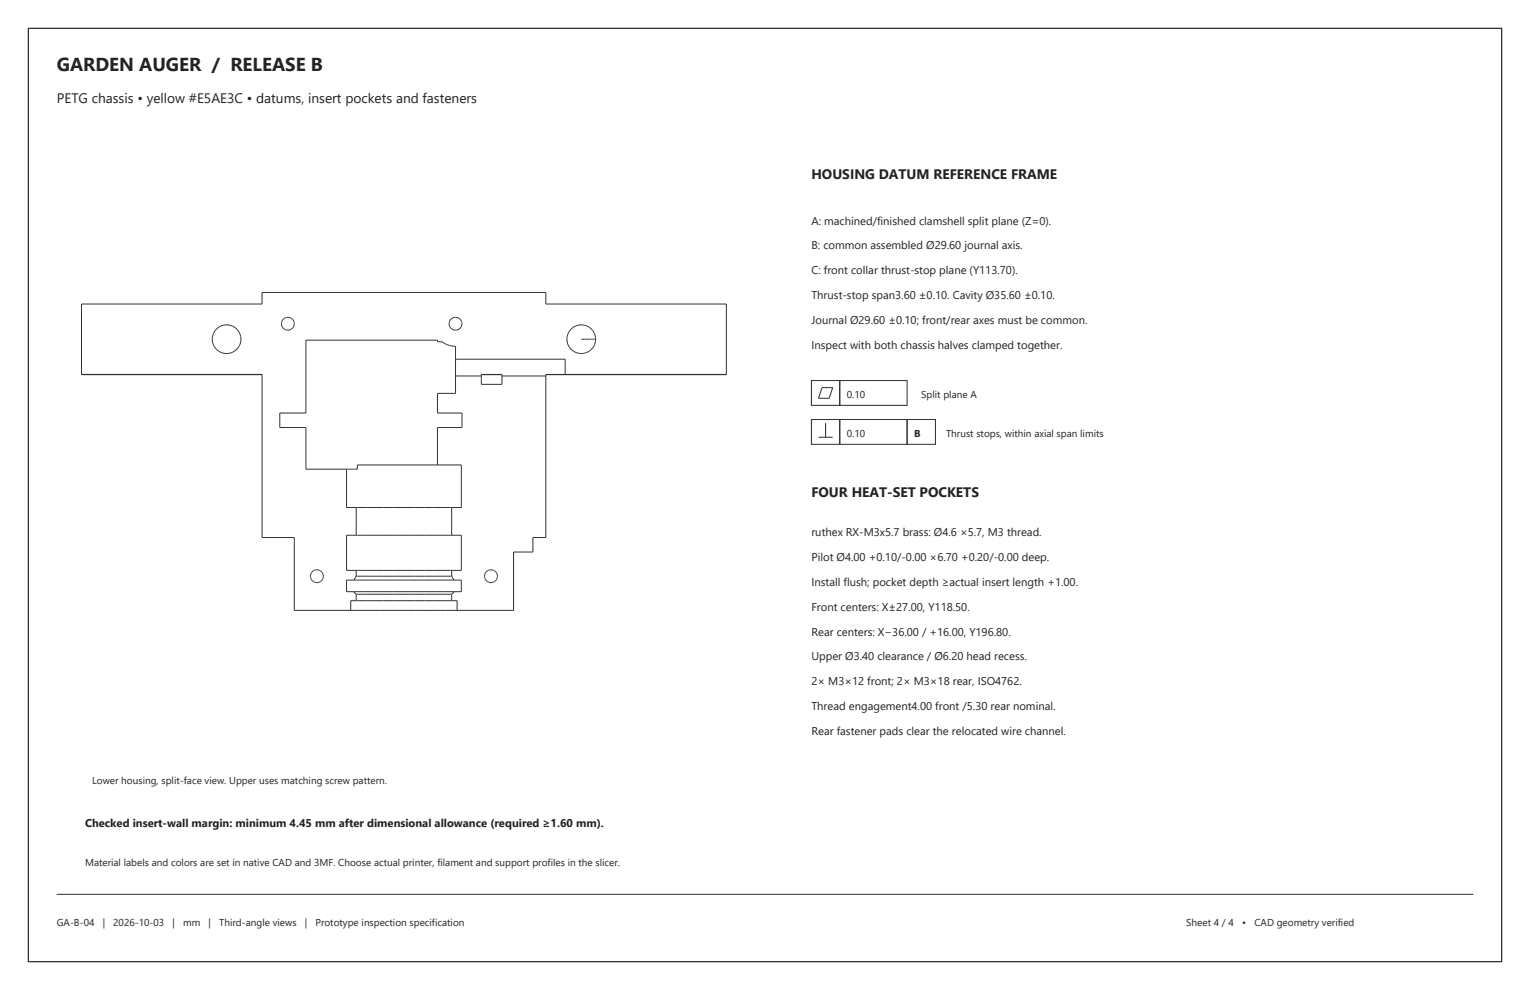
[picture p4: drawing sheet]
<svg xmlns="http://www.w3.org/2000/svg" width="432mm" height="279mm" viewBox="0 0 432 279" stroke-linecap="round" stroke-linejoin="round" font-family="sans-serif">
<defs><g id="words">
<text font-size="5.3" fill="#1a212e" x="16" y="20">GARDEN AUGER / RELEASE B</text>
<g font-size="3.9" fill="#1a212e">
<text x="16" y="29">PETG chassis • yellow #E5AE3C • datums, insert pockets and fasteners</text>
<text x="229" y="50.4">HOUSING DATUM REFERENCE FRAME</text>
<text x="229" y="140.4">FOUR HEAT-SET POCKETS</text>
</g>
<g font-size="3.2" fill="#1a212e">
<text x="229" y="63.4">A: machined/finished clamshell split plane (Z=0).</text>
<text x="229" y="70.4">B: common assembled Ø29.60 journal axis.</text>
<text x="229" y="77.4">C: front collar thrust-stop plane (Y113.70).</text>
<text x="229" y="84.4">Thrust-stop span3.60 ±0.10. Cavity Ø35.60 ±0.10.</text>
<text x="229" y="91.4">Journal Ø29.60 ±0.10; front/rear axes must be common.</text>
<text x="229" y="98.4">Inspect with both chassis halves clamped together.</text>
<text x="229" y="151.4">ruthex RX-M3x5.7 brass: Ø4.6 ×5.7, M3 thread.</text>
<text x="229" y="158.4">Pilot Ø4.00 +0.10/-0.00 ×6.70 +0.20/-0.00 deep.</text>
<text x="229" y="165.4">Install flush; pocket depth ≥actual insert length +1.00.</text>
<text x="229" y="172.4">Front centers: X±27.00, Y118.50.</text>
<text x="229" y="179.4">Rear centers: X−36.00 / +16.00, Y196.80.</text>
<text x="229" y="186.4">Upper Ø3.40 clearance / Ø6.20 head recess.</text>
<text x="229" y="193.4">2× M3×12 front; 2× M3×18 rear, ISO4762.</text>
<text x="229" y="200.4">Thread engagement4.00 front /5.30 rear nominal.</text>
<text x="229" y="207.4">Rear fastener pads clear the relocated wire channel.</text>
<text x="24" y="233.4">Checked insert-wall margin: minimum 4.45 mm after dimensional allowance (required ≥1.60 mm).</text>
</g>
<g font-size="2.8" fill="#1a212e">
<text x="239" y="112.4">0.10</text>
<text x="260" y="112.4">Split plane A</text>
<text x="239" y="123.4">0.10</text>
<text x="258" y="123.4">B</text>
<text x="267" y="123.4">Thrust stops, within axial span limits</text>
<text x="26" y="221.4">Lower housing, split-face view. Upper uses matching screw pattern.</text>
<text x="24" y="244.4">Material labels and colors are set in native CAD and 3MF. Choose actual printer, filament and support profiles in the slicer.</text>
<text x="16" y="261.4">GA-B-04</text>
<text x="29" y="261.4">|</text>
<text x="32" y="261.4">2026-10-03</text>
<text x="48.7" y="261.4">|</text>
<text x="51.7" y="261.4">mm</text>
<text x="58.9" y="261.4">|</text>
<text x="61.8" y="261.4">Third-angle views</text>
<text x="86" y="261.4">|</text>
<text x="89" y="261.4">Prototype inspection specification</text>
<text x="334.8" y="261.4">Sheet 4 / 4</text>
<text x="350.6" y="261.4">•</text>
<text x="354" y="261.4">CAD geometry verified</text>
</g>
</g></defs>
<path d="M8 8h415.8v263.4h-415.8z" fill="none" stroke="#262e38" stroke-width=".35"/>
<path d="M229 107.4h8v7h-8zM229 118.4h8v7h-8zM232 109.4h3l-1 3h-3zM233 119.4v4M237 107.4h19v7h-19zM237 118.4h19v7h-19zM256 118.4h8v7h-8zM231 123.4h4M16 252.4h399.8" fill="none" stroke="#262e38" stroke-width=".28"/>
<g fill="none" stroke="#29333d" stroke-width=".28">
<path d="M164 95.7h4.1M23 105.7h51v46h9.1v20.6h61.8v-16.5h5.5v-4.1h3.6v-46h51M74 105.7h-51v-19.9h51v-3.3h80v3.3h51v19.9h-51M128.6 101.4h30.9v4.3M128.6 106.1h7.2M135.8 105.7h5.9v2.8h-5.9zM135.8 105.7h5.9M141.7 106.1h12.3M123.5 131.2v-10.5h6.9v-4.1h-6.9v-5.6h5.1v-13.3l-2.3-.4-1.6-.8h-1.2v-.5h-37.2v20.6h-7.3v4.1h7.3v11.7h14.6v-1.2h29.3v12h-32.4v-10.8M97.8 151.1h32.4v9.9h-32.4zM100.5 143.2v7.9M127.5 143.2v7.9"/>
<path d="M97.8 163.7h32.4v3.3h-32.4zM99 172.3v-2.8h30v2.8M99.8 167l.7 .7M100.5 161v1.6M100.5 167.7v1.8M100.5 162.6l-.6 1.1M100.5 167.7h27M100.5 162.6h27M127.5 161v1.6M127.5 167.7v1.8M127.5 162.6l.6 1.1M128.2 167l-.7 .7"/>
<circle cx="64" cy="95.7" r="4"/>
<circle cx="81.2" cy="91.4" r="1.82"/>
<circle cx="128.6" cy="91.4" r="1.82"/>
<circle cx="164" cy="95.7" r="4"/>
<circle cx="89.4" cy="162.6" r="1.82"/>
<circle cx="138.6" cy="162.6" r="1.82"/>
</g>
<use href="#words"/>
</svg>
